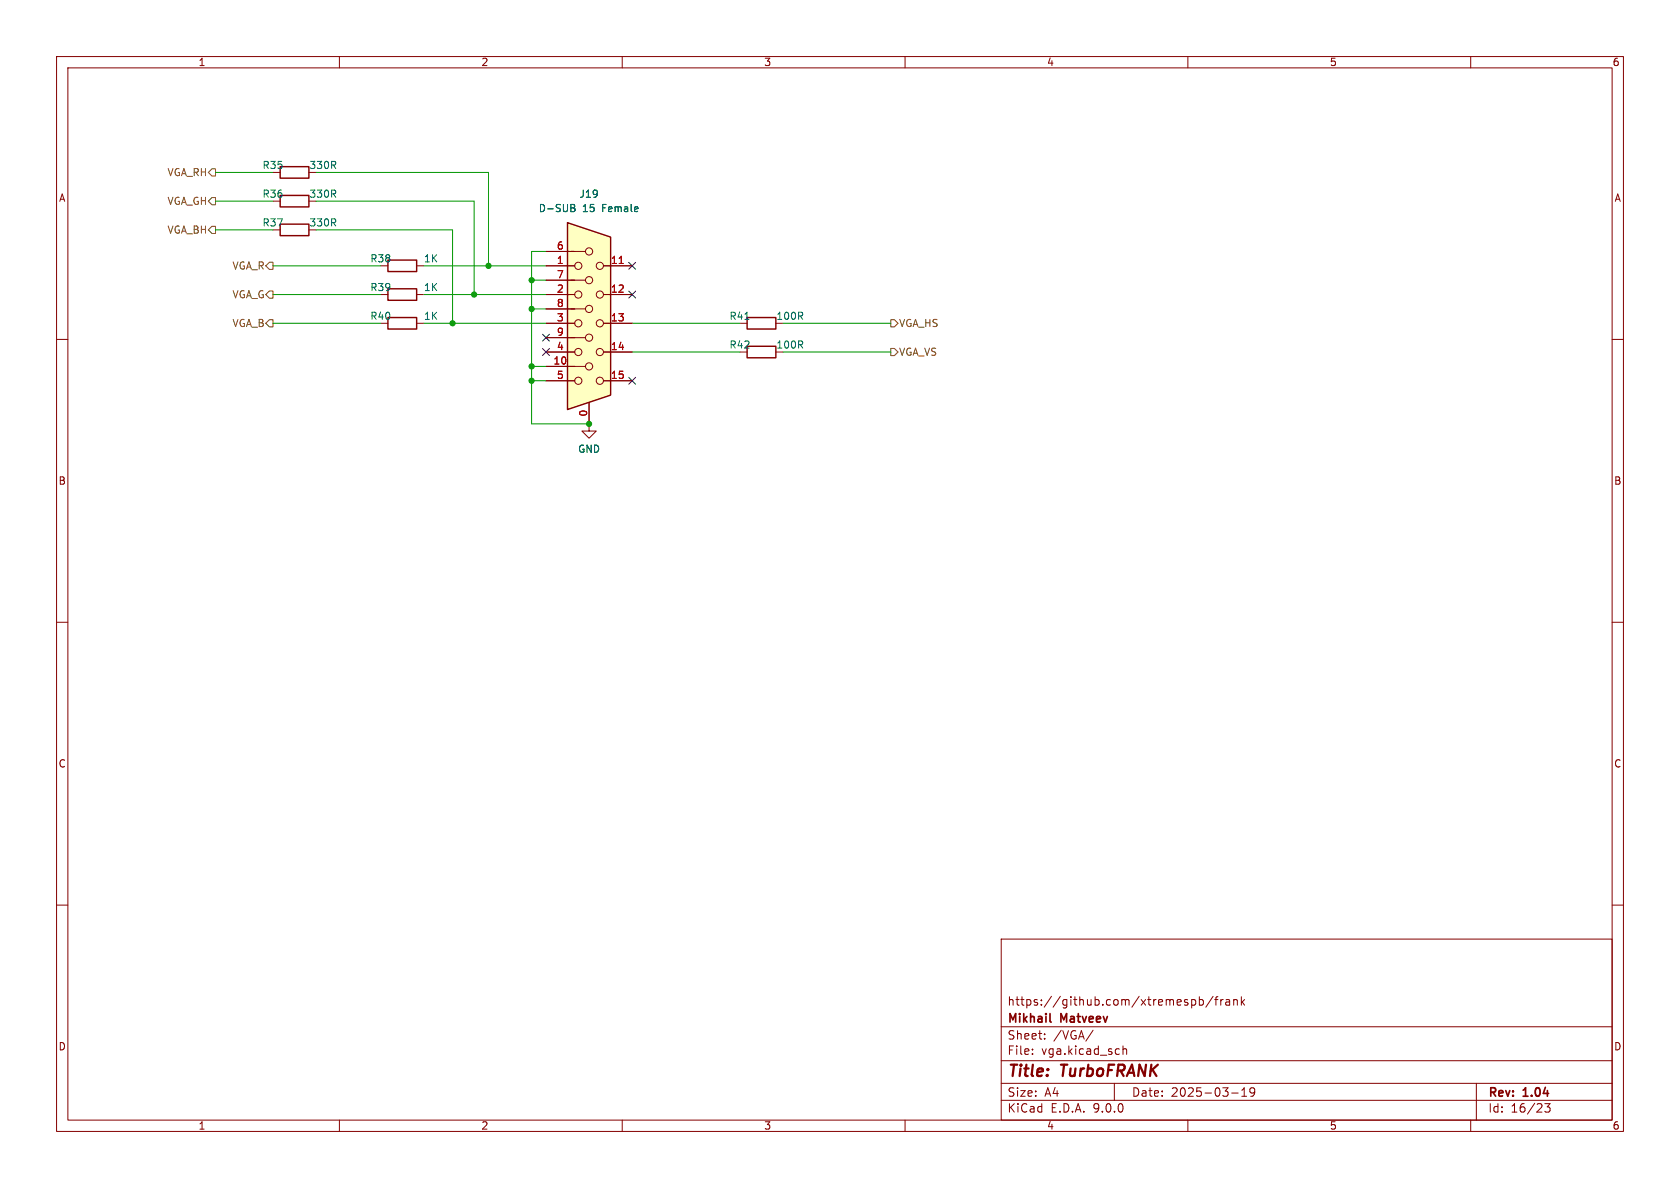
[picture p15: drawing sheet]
<svg xmlns="http://www.w3.org/2000/svg" width="297mm" height="210mm" viewBox="0 0 297 210" stroke-linecap="round" stroke-linejoin="round" font-family="sans-serif">
<defs><g id="words">
<g font-size="2.8" fill="#840000">
<text x="178" y="190.9">Title:</text>
<text x="187.7" y="190.9">TurboFRANK</text>
</g>
<g font-size="2.1" fill="#840000">
<text x="178" y="178">https://github.com/xtremespb/frank</text>
<text x="178" y="184">Sheet:</text>
<text x="178" y="181.2">Mikhail</text>
<text x="186.2" y="184">/VGA/</text>
<text x="187.6" y="181.2">Matveev</text>
<text x="178" y="186.7">File:</text>
<text x="184.1" y="186.7">vga.kicad_sch</text>
<text x="178" y="196.9">KiCad</text>
<text x="178" y="194.1">Size:</text>
<text x="184.7" y="194.1">A4</text>
<text x="185.7" y="196.9">E.D.A.</text>
<text x="193.3" y="196.9">9.0.0</text>
<text x="200" y="194.1">Date:</text>
<text x="207" y="194.1">2025-03-19</text>
<text x="263" y="194.3">Rev:</text>
<text x="263" y="196.9">Id:</text>
<text x="267.1" y="196.9">16/23</text>
<text x="269.4" y="194.3">1.04</text>
</g>
<g font-size="1.8" fill="#840000">
<text x="35" y="11.9">1</text>
<text x="85" y="11.9">2</text>
<text x="135" y="11.9">3</text>
<text x="185" y="11.9">4</text>
<text x="235" y="11.9">5</text>
<text x="285" y="11.9">6</text>
<text x="10.3" y="35.9">A</text>
<text x="285.3" y="35.9">A</text>
<text x="10.3" y="85.9">B</text>
<text x="285.3" y="85.9">B</text>
<text x="10.3" y="135.9">C</text>
<text x="285.3" y="135.9">C</text>
<text x="10.3" y="185.9">D</text>
<text x="285.3" y="185.9">D</text>
<text x="35" y="199.9">1</text>
<text x="85" y="199.9">2</text>
<text x="135" y="199.9">3</text>
<text x="185" y="199.9">4</text>
<text x="235" y="199.9">5</text>
<text x="285" y="199.9">6</text>
</g>
<g font-size="1.8" fill="#725600">
<text x="29.5" y="31.3">VGA_RH</text>
<text x="29.5" y="41.5">VGA_BH</text>
<text x="29.5" y="36.4">VGA_GH</text>
<text x="41" y="47.9">VGA_R</text>
<text x="41" y="52.9">VGA_G</text>
<text x="41" y="58">VGA_B</text>
<text x="158.9" y="58">VGA_HS</text>
<text x="158.9" y="63.1">VGA_VS</text>
</g>
<g font-size="1.8" fill="#006464">
<text x="46.3" y="30.1">R35</text>
<text x="46.3" y="35.2">R36</text>
<text x="54.6" y="30.1">330R</text>
<text x="54.6" y="35.2">330R</text>
<text x="102.3" y="35.2">J19</text>
<text x="46.3" y="40.2">R37</text>
<text x="54.6" y="40.2">330R</text>
<text x="95.1" y="37.7">D-SUB</text>
<text x="103" y="37.7">15</text>
<text x="106.6" y="37.7">Female</text>
<text x="65.4" y="46.6">R38</text>
<text x="74.9" y="46.6">1K</text>
<text x="65.4" y="51.7">R39</text>
<text x="74.9" y="51.7">1K</text>
<text x="65.4" y="56.7">R40</text>
<text x="74.9" y="56.7">1K</text>
<text x="128.9" y="56.7">R41</text>
<text x="137.1" y="56.7">100R</text>
<text x="128.9" y="61.8">R42</text>
<text x="137.1" y="61.8">100R</text>
<text x="102.1" y="80.2">GND</text>
</g>
<g font-size="1.8" fill="#a90000">
<text x="98.4" y="44.2">6</text>
<text x="98.4" y="46.7">1</text>
<text x="107.9" y="46.7">11</text>
<text x="98.4" y="49.3">7</text>
<text x="98.4" y="51.8">2</text>
<text x="107.9" y="51.8">12</text>
<text x="98.4" y="54.4">8</text>
<text x="98.4" y="56.9">3</text>
<text x="98.4" y="59.4">9</text>
<text x="107.9" y="56.9">13</text>
<text x="97.7" y="64.5">10</text>
<text x="98.4" y="62">4</text>
<text x="107.9" y="62">14</text>
<text x="98.4" y="67.1">5</text>
<text x="107.9" y="67.1">15</text>
<text x="103.9" y="73.7" transform="rotate(-90 103.9 73.7)">0</text>
</g>
</g></defs>
<g fill="none" stroke="#840000" stroke-width=".18">
<path d="M10 10h277v190h-277zM12 12h273v186h-273zM60 10v2M110 10v2M160 10v2M210 10v2M260 10v2M73.7 47h1.2M10 60h2M104.1 74.9v1.3h1.3l-1.3 1.3-1.2-1.3h1.2M104.1 74.9h.1M285 60h2"/>
<path d="M10 110h2M285 110h2M10 160h2M177 166h108v32h-108zM210.7 176.8l.4-.1 .3 .3v.4l-.2 .2h-.5M212 176.8l.5-.1 .2 .3v.4l-.1 .2h-.6M212 176.2v1.5M214.5 176.1l-1.3 2M214.7 176.7h.6M215.3 176.2l-.3 .2v1.3M215.8 176.7v1M216.2 176.7l-.2 .1-.2 .2"/>
<path d="M216.7 176.8h.6l.1 .9M217.4 177.1h-.5a.29 .29 0 0 0-.2 .3 .29 .29 0 0 0 .2 .3l.5-.1M218.1 176.8l.2-.1 .4 .1v.9M218.1 176.7v1M219.5 176.2v1.5M219.6 177.1l.4 .6M220 176.7l-.5 .6M285 160h2M60 198v2M110 198v2M160 198v2M177 194.5h108"/>
<path d="M177 191.5h108M177 187.5h108M177 181.5h108M182.5 186.3v.1M182.5 185.5v.1M184.7 183.6v.1M184.7 182.8v.1M193.2 182.1l-1.2 2M197 191.5v3M198.5 184.9v1.5M198.5 185.5l.2-.1 .4 .1 .1 .9M210 198v2"/>
<path d="M217.7 193.2h1.2M219.5 193.8h.9M219.5 192.7l.5-.4v1.5M221.8 192.9l-.3 .3h-.3l-.2-.3 .1-.5 .4-.1 .2 .1a.99 .99 0 0 1-.3 1.4h-.3M260 198v2M261 191.5v6.5M273.1 195.1h.9l-.5 .6 .5 .1v.7l-.3 .1h-.4l-.2-.1"/>
</g>
<path d="M185.6 180.5l.2 .2" fill="none" stroke="#840000" stroke-width=".3"/>
<path d="M68.6 46h5.1v2h-5.1zM132.1 56.1h5.1v2.1h-5.1zM132.1 61.2h5.1v2h-5.1z" fill="none" stroke="#840000" stroke-width=".25"/>
<path d="M131.7 56.5h.7" fill="none" stroke="#006464" stroke-width=".18"/>
<path d="M100.3 39.4l7.6 2.5v28l-7.6 2.5z" fill="#ffffc2"/>
<path d="M49.5 29.5h5.1v2h-5.1zM49.5 39.6h5.1v2.1h-5.1zM49.5 34.5h5.1v2.1h-5.1zM100.3 39.4l7.6 2.5v28l-7.6 2.5zM68.6 56.1h5.1v2.1h-5.1zM68.6 51.1h5.1v2h-5.1z" fill="none" stroke="#840000" stroke-width=".25"/>
<g fill="none" stroke="#840000" stroke-width=".18">
<path d="M73.7 52.1h1.2M73.7 57.2h1.2M96.5 49.5h7M96.5 44.5h7M96.5 54.6h7M96.5 59.7h7M96.5 47h5.1M96.5 52.1h5.1M96.5 57.2h5.1M106.7 47h5.1M106.7 52.1h5.1M106.7 57.2h5.1"/>
<path d="M96.5 64.8h7M96.5 62.2h5.1M96.5 67.3h5.1M104.1 74.9h.1M104.1 71.1v3.8M106.7 62.2h5.1M106.7 67.3h5.1"/>
<circle cx="102.2" cy="52.1" r=".63"/>
<circle cx="102.2" cy="57.1" r=".63"/>
<circle cx="102.2" cy="47" r=".63"/>
<circle cx="104.1" cy="54.6" r=".63"/>
<circle cx="104.1" cy="49.5" r=".63"/>
<circle cx="104.1" cy="59.7" r=".63"/>
<circle cx="104.1" cy="44.4" r=".63"/>
<circle cx="106" cy="47" r=".63"/>
<circle cx="106" cy="52.1" r=".63"/>
<circle cx="106" cy="57.1" r=".63"/>
<circle cx="102.2" cy="62.2" r=".63"/>
<circle cx="102.2" cy="67.3" r=".63"/>
<circle cx="104.1" cy="64.8" r=".63"/>
<circle cx="106" cy="62.2" r=".63"/>
<circle cx="106" cy="67.3" r=".63"/>
</g>
<path d="M109.5 46.6h.7" fill="none" stroke="#a90000" stroke-width=".18"/>
<path d="M100.9 36.1l.6 .2 .1 .2-.2 .2M100.9 36.7h.5M101.4 36.7l.3 .3-.1 .3-.7 .1" fill="none" stroke="#006464" stroke-width=".18"/>
<path d="M37.5 29.8h.6v1.3h-.6l-.7-.6zM37.5 34.9h.6v1.3h-.6l-.7-.6zM37.5 40h.6v1.3h-.6l-.7-.7zM47 57.2l.6-.7h.7v1.3h-.7zM47 47l.6-.6h.7v1.2h-.7zM47.6 51.4h.7v1.3h-.7l-.6-.6zM157.5 56.5h.6l.6 .7-.6 .6h-.6zM157.5 61.6h.6l.6 .6-.6 .7h-.6z" fill="none" stroke="#725600" stroke-width=".18"/>
<g fill="none" stroke="#009600" stroke-width=".18">
<path d="M38.1 30.5h10.2M38.1 35.6h10.2M55.9 35.6h27.9v16.5M55.9 30.5h30.5v16.5M38.1 40.6h10.2M48.3 57.2h19M48.3 52.1h19M48.3 47h19M55.9 40.6h24.1v16.6M74.9 57.2h21.6M74.9 52.1h21.6M74.9 47h21.6"/>
<path d="M94 54.6h2.5M94 49.5h2.5M96.5 44.5h-2.5v30.4h10.1M111.8 57.2h19M138.4 57.2h19.1M94 67.3h2.5M94 64.8h2.5M111.8 62.2h19M138.4 62.2h19.1"/>
</g>
<path d="M95.9 59.1l1.2 1.2M97.1 59.1l-1.2 1.2M111.2 51.5l1.2 1.2M111.2 46.4l1.2 1.2M112.4 51.5l-1.2 1.2M112.4 46.4l-1.2 1.2M95.9 61.6l1.2 1.2M97.1 61.6l-1.2 1.2M111.2 66.7l1.2 1.2M112.4 66.7l-1.2 1.2" fill="none" stroke="#000084" stroke-width=".18"/>
<g fill="#009600" stroke="#009600" stroke-width=".18">
<circle cx="83.8" cy="52.1" r=".46"/>
<circle cx="86.4" cy="47" r=".46"/>
<circle cx="94" cy="64.8" r=".46"/>
<circle cx="80" cy="57.2" r=".46"/>
<circle cx="104.1" cy="74.9" r=".46"/>
<circle cx="94" cy="54.6" r=".46"/>
<circle cx="94" cy="49.5" r=".46"/>
<circle cx="94" cy="67.3" r=".46"/>
</g>
<use href="#words"/>
</svg>
